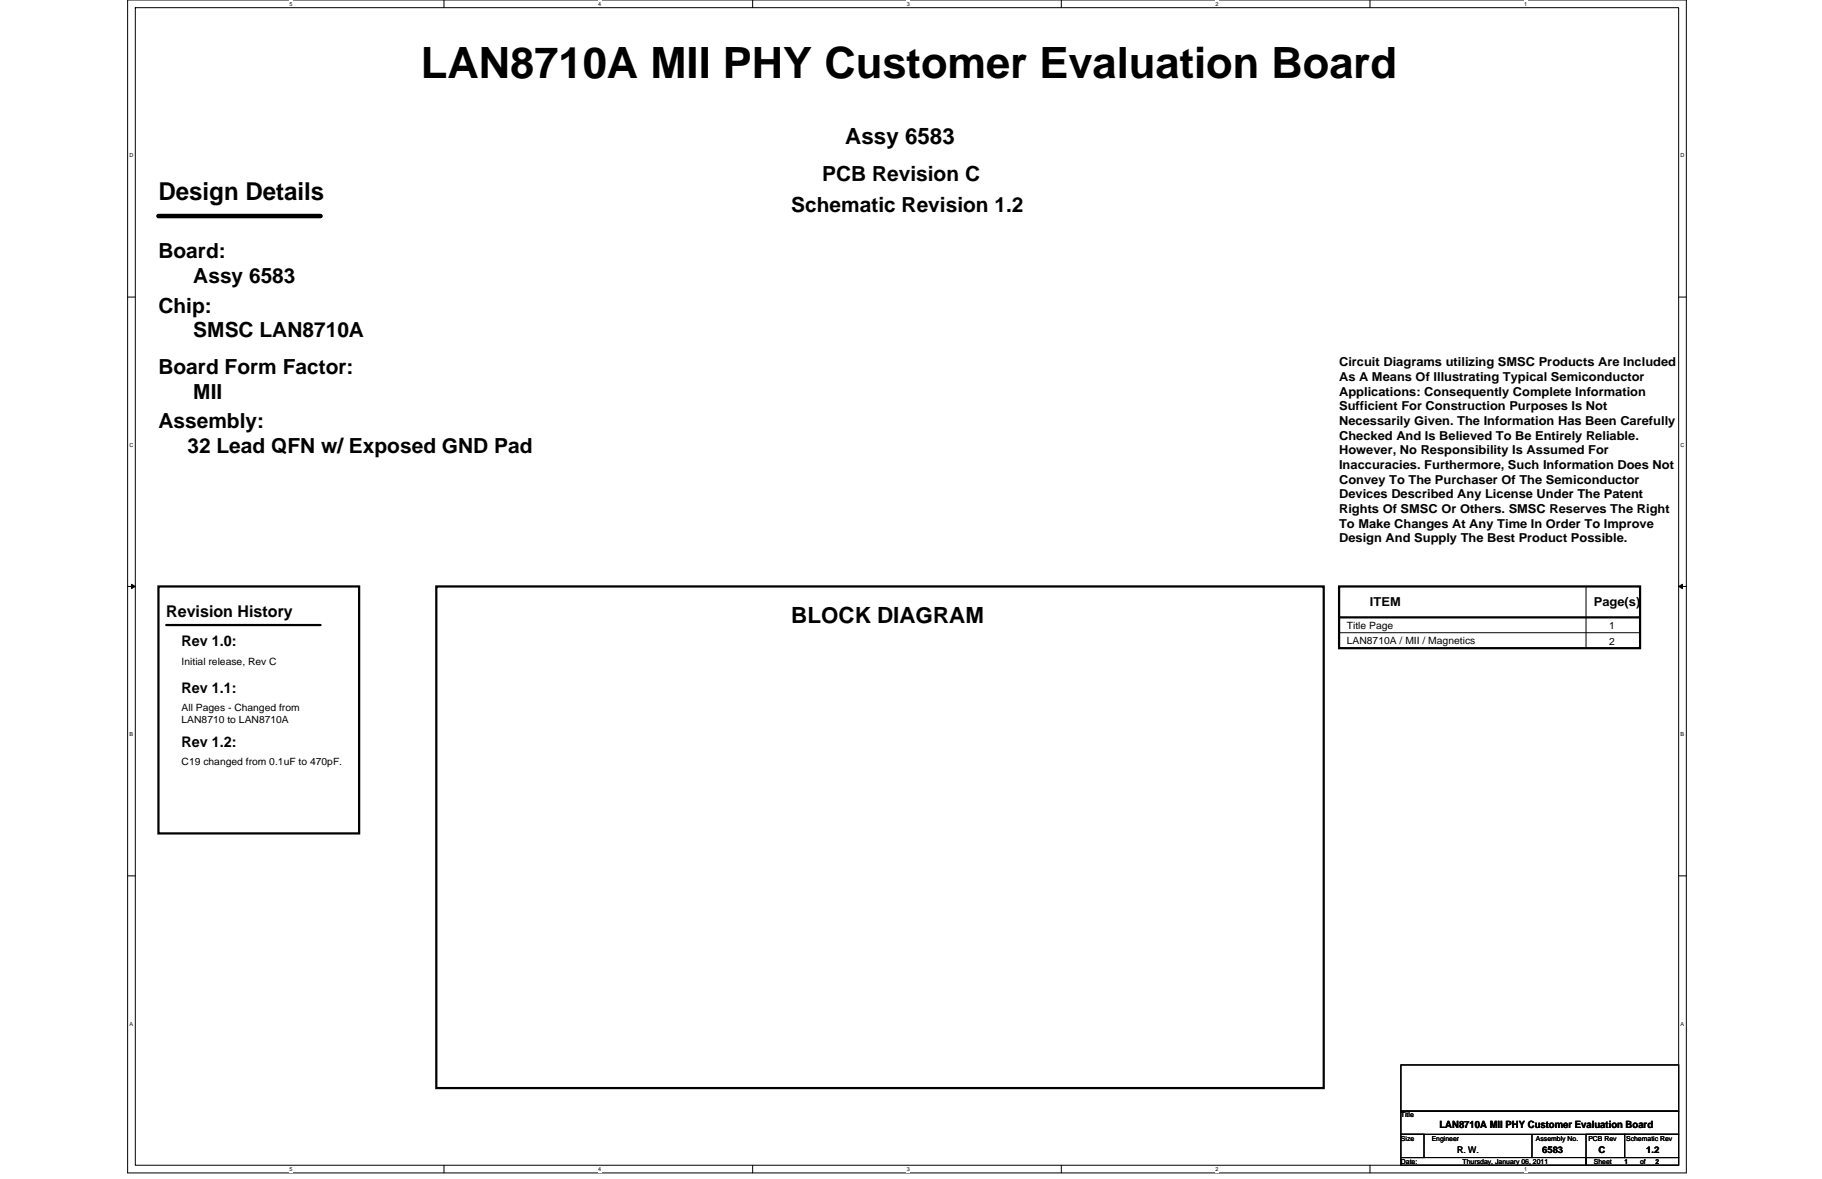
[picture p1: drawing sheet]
<svg xmlns="http://www.w3.org/2000/svg" width="432mm" height="279mm" viewBox="0 0 432 279" stroke-linecap="round" stroke-linejoin="round" font-family="sans-serif">
<defs><g id="words">
<text font-size="10.2" x="99.7" y="18.4">LAN8710A MII PHY Customer Evaluation Board</text>
<text font-size="5.8" x="37.5" y="47.3">Design Details</text>
<g font-size="5.3">
<text x="200.3" y="34.2">Assy 6583</text>
<text x="187.5" y="147.6">BLOCK DIAGRAM</text>
</g>
<g font-size="4.9">
<text x="194.8" y="43">PCB Revision C</text>
<text x="187.5" y="50.3">Schematic Revision 1.2</text>
<text x="37.5" y="61.3">Board:</text>
<text x="45.8" y="67.1">Assy 6583</text>
<text x="37.5" y="74.1">Chip:</text>
<text x="45.8" y="79.9">SMSC LAN8710A</text>
<text x="37.5" y="88.7">Board Form Factor:</text>
<text x="45.8" y="94.5">MII</text>
<text x="37.5" y="101.5">Assembly:</text>
<text x="44.4" y="107.3">32 Lead QFN w/ Exposed GND Pad</text>
</g>
<text font-size="3.8" x="39.4" y="146.2">Revision History</text>
<g font-size="3.5">
<text x="43" y="153.2">Rev 1.0:</text>
<text x="43" y="164.1">Rev 1.1:</text>
<text x="43" y="177">Rev 1.2:</text>
</g>
<g font-size="2.9">
<text x="317.4" y="86.8">Circuit Diagrams utilizing SMSC Products Are Included</text>
<text x="317.4" y="90.3">As A Means Of Illustrating Typical Semiconductor</text>
<text x="317.4" y="93.8">Applications: Consequently Complete Information</text>
<text x="317.4" y="97.2">Sufficient For Construction Purposes Is Not</text>
<text x="317.4" y="100.7">Necessarily Given. The Information Has Been Carefully</text>
<text x="317.4" y="104.2">Checked And Is Believed To Be Entirely Reliable.</text>
<text x="317.4" y="107.7">However, No Responsibility Is Assumed For</text>
<text x="317.4" y="111.1">Inaccuracies. Furthermore, Such Information Does Not</text>
<text x="317.4" y="114.6">Convey To The Purchaser Of The Semiconductor</text>
<text x="317.4" y="118.1">Devices Described Any License Under The Patent</text>
<text x="317.4" y="121.5">Rights Of SMSC Or Others. SMSC Reserves The Right</text>
<text x="317.4" y="125">To Make Changes At Any Time In Order To Improve</text>
<text x="317.4" y="128.5">Design And Supply The Best Product Possible.</text>
<text x="324.7" y="143.5">ITEM</text>
<text x="377.7" y="143.5">Page(s)</text>
</g>
<g font-size="2.4">
<text x="319.2" y="149.1">Title Page</text>
<text x="381.4" y="149.1">1</text>
<text x="319.2" y="152.6">LAN8710A / MII / Magnetics</text>
<text x="381.4" y="152.8">2</text>
<text x="43" y="157.6">Initial release, Rev C</text>
<text x="43" y="168.5">All Pages - Changed from</text>
<text x="43" y="171.3">LAN8710 to LAN8710A</text>
<text x="43" y="181.3">C19 changed from 0.1uF to 470pF.</text>
<text x="341.1" y="267.4">LAN8710A MII PHY Customer Evaluation Board</text>
</g>
<g font-size="2.2">
<text x="345.3" y="273.2">R. W.</text>
<text x="365.5" y="273.2">6583</text>
<text x="378.8" y="273.2">C</text>
<text x="390.1" y="273.2">1.2</text>
</g>
<g font-size="1.6">
<text x="332" y="264.8">Title</text>
<text x="332" y="270.3">Size</text>
<text x="332" y="275.8">Date:</text>
<text x="339.3" y="270.3">Engineer</text>
<text x="346.6" y="275.8">Thursday, January 06, 2011</text>
<text x="364" y="270.3">Assembly No.</text>
<text x="376.4" y="270.3">PCB Rev</text>
<text x="377.7" y="275.8">Sheet</text>
<text x="385" y="275.8">1</text>
<text x="385.4" y="270.3">Schematic Rev</text>
<text x="388.7" y="275.8">of</text>
<text x="392.3" y="275.8">2</text>
</g>
<g font-size="1.3">
<text x="68.6" y="1.4">5</text>
<text x="141.8" y="1.4">4</text>
<text x="214.9" y="1.4">3</text>
<text x="288.1" y="1.4">2</text>
<text x="361.3" y="1.4">1</text>
<text x="30.7" y="37.3">D</text>
<text x="398.3" y="37.3">D</text>
<text x="30.7" y="105.9">C</text>
<text x="398.3" y="105.9">C</text>
<text x="30.7" y="174.5">B</text>
<text x="398.3" y="174.5">B</text>
<text x="30.7" y="243">A</text>
<text x="398.3" y="243">A</text>
<text x="68.6" y="277.5">5</text>
<text x="141.8" y="277.5">4</text>
<text x="214.9" y="277.5">3</text>
<text x="288.1" y="277.5">2</text>
<text x="361.3" y="277.5">1</text>
</g>
</g></defs>
<path d="M30.2 0h369.4v278h-369.4zM32.1 1.8h365.7v274.3h-365.7z" fill="none" stroke="#000" stroke-width=".24"/>
<g fill="#fff">
<path d="M68.6 .2h.8v1.5h-.8z"/>
<path d="M68.6 276.3h.8v1.5h-.8z"/>
</g>
<path d="M105.2 0v1.8M105.2 276.1v1.9" fill="none" stroke="#000" stroke-width=".24"/>
<g fill="#fff">
<path d="M141.8 .2h.7v1.5h-.7z"/>
<path d="M141.8 276.3h.7v1.5h-.7z"/>
</g>
<path d="M178.4 0v1.8M178.4 276.1v1.9" fill="none" stroke="#000" stroke-width=".24"/>
<g fill="#fff">
<path d="M214.9 .2h.8v1.5h-.8z"/>
<path d="M214.9 276.3h.8v1.5h-.8z"/>
</g>
<path d="M251.5 0v1.8M251.5 276.1v1.9" fill="none" stroke="#000" stroke-width=".24"/>
<g fill="#fff">
<path d="M288.1 .2h.7v1.5h-.7z"/>
<path d="M288.1 276.3h.7v1.5h-.7z"/>
</g>
<path d="M324.7 0v1.8M324.7 276.1v1.9" fill="none" stroke="#000" stroke-width=".24"/>
<g fill="#fff">
<path d="M361.3 .2h.7v1.5h-.7z"/>
<path d="M361.3 276.3h.7v1.5h-.7z"/>
<path d="M30.7 36.1h1v1.5h-1z"/>
<path d="M398.3 36.1h.9v1.5h-.9z"/>
<path d="M30.7 104.7h1v1.5h-1z"/>
<path d="M398.3 104.7h.9v1.5h-.9z"/>
</g>
<path d="M30.2 70.4h1.9M397.8 70.4h1.8" fill="none" stroke="#000" stroke-width=".24"/>
<g fill="#fff">
<path d="M30.7 173.3h.9v1.4h-.9z"/>
<path d="M398.3 173.3h.9v1.4h-.9z"/>
</g>
<path d="M30.2 139h1.9M397.8 139h1.8" fill="none" stroke="#000" stroke-width=".24"/>
<path d="M31.2 138.5l.9 .5-.9 .5zM397.8 139l.9-.5v1z" fill="#000" stroke="#000" stroke-width=".24"/>
<g fill="#fff">
<path d="M30.7 241.9h.9v1.4h-.9z"/>
<path d="M398.3 241.9h.9v1.4h-.9z"/>
</g>
<path d="M375.9 139v14.4M317.4 149.9h71.3M30.2 207.6h1.9M397.8 207.6h1.8M332 252.4h65.8v10.9h-65.8zM332 263.3h65.8v5.5h-65.8zM332 274.3h43.9v1.8h-43.9zM332 268.8h5.5v5.5h-5.5zM363.1 268.8v5.5M375.9 268.8h9.1v5.5h-9.1zM375.9 274.3h21.9v1.8h-21.9zM385 268.8h12.8v5.5h-12.8z" fill="none" stroke="#000" stroke-width=".24"/>
<path d="M37.5 139h47.6v58.5h-47.6zM103.4 139h210.3v118.9h-210.3zM317.4 139h71.3v14.6h-71.3zM39.4 148.1h36.6M317.5 146.3h71" fill="none" stroke="#000" stroke-width=".53"/>
<path d="M37.5 51.2h38.5" fill="none" stroke="#000" stroke-width="1.1"/>
<use href="#words"/>
</svg>
